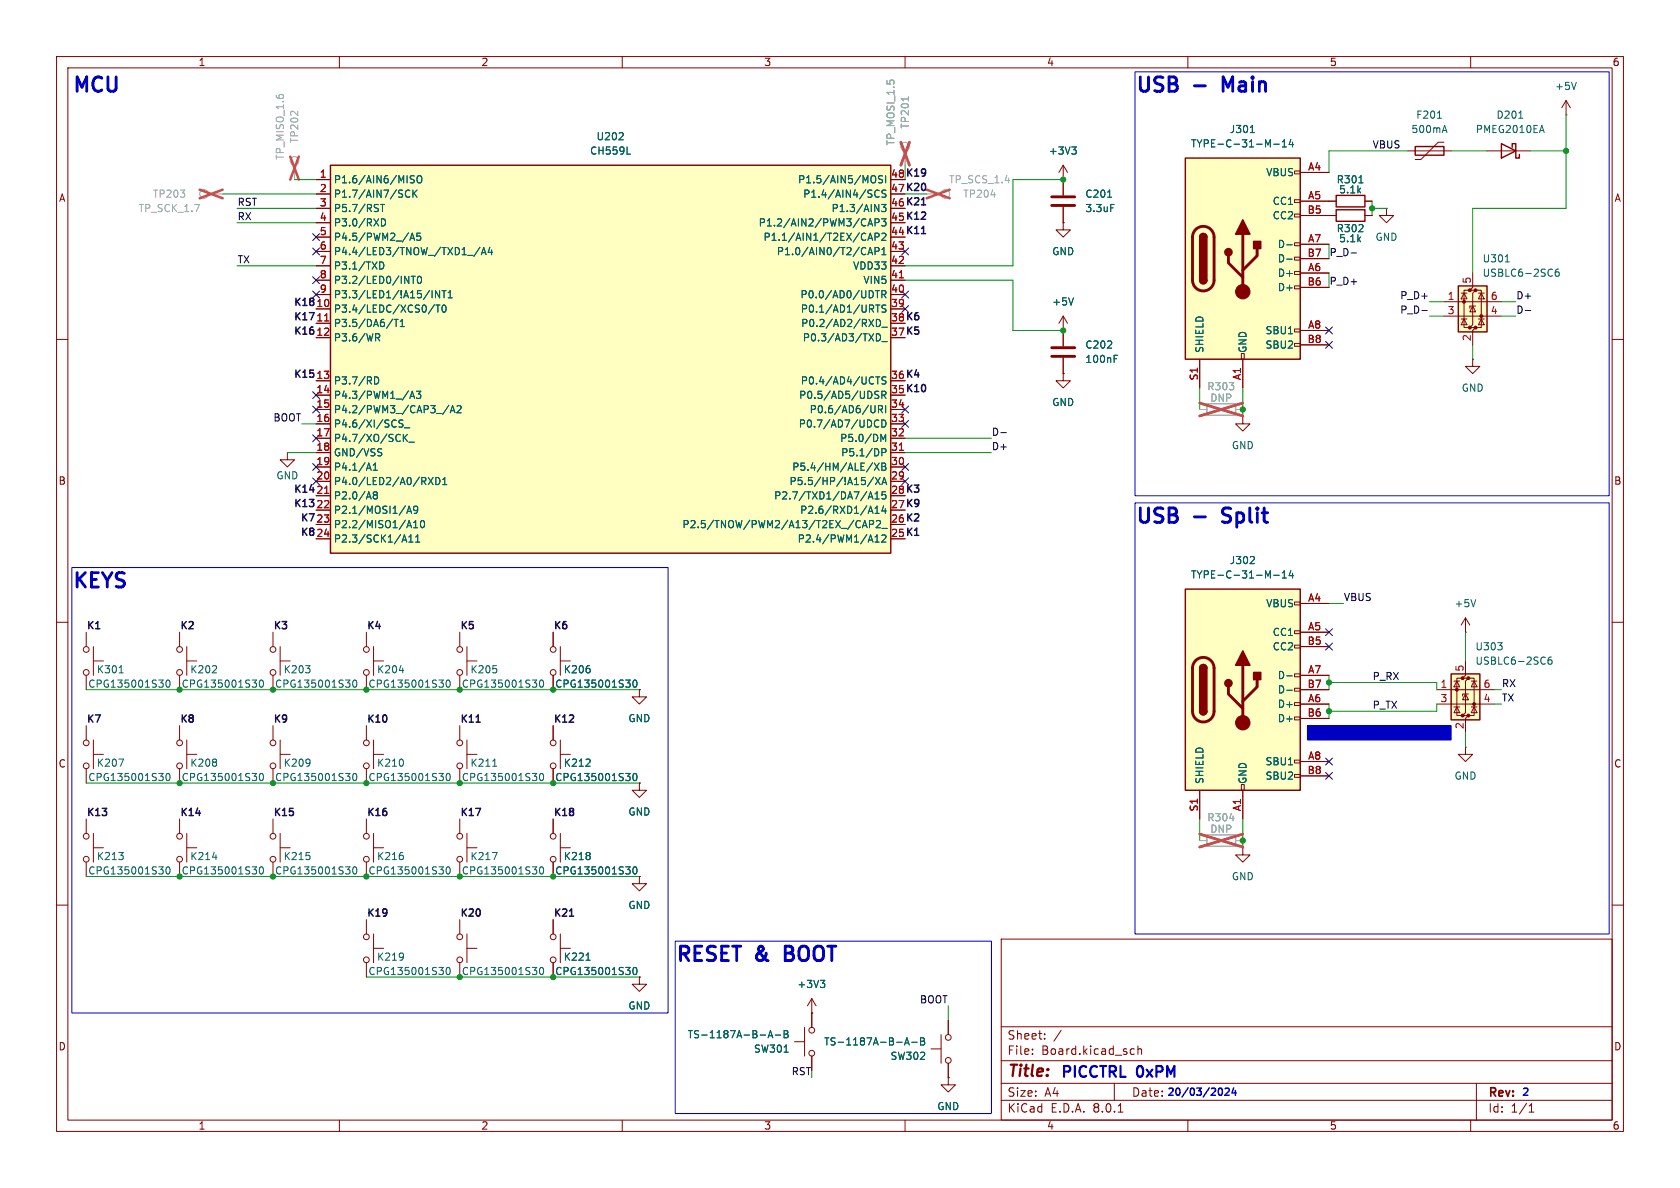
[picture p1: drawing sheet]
<svg xmlns="http://www.w3.org/2000/svg" width="297mm" height="210mm" viewBox="0 0 297 210" stroke-linecap="round" stroke-linejoin="round" font-family="sans-serif">
<defs><g id="words">
<g font-size="3.5" fill="#0000c2">
<text x="12.7" y="17">MCU</text>
<text x="200.7" y="17">USB</text>
<text x="217.3" y="17">Main</text>
<text x="200.7" y="93.2">USB</text>
<text x="217.3" y="93.2">Split</text>
<text x="12.7" y="104.7">KEYS</text>
<text x="119.4" y="170.7">RESET</text>
<text x="133.8" y="170.7">&amp;</text>
<text x="139.9" y="170.7">BOOT</text>
</g>
<text font-size="2.8" fill="#840000" x="178" y="190.9">Title:</text>
<g font-size="2.7" fill="#0000c2">
<text x="187.3" y="191">PICCTRL</text>
<text x="201" y="191">0xPM</text>
</g>
<g font-size="2.1" fill="#840000">
<text x="178" y="184">Sheet:</text>
<text x="178" y="186.7">File:</text>
<text x="184.1" y="186.7">Board.kicad_sch</text>
<text x="178" y="196.9">KiCad</text>
<text x="178" y="194.1">Size:</text>
<text x="184.7" y="194.1">A4</text>
<text x="185.7" y="196.9">E.D.A.</text>
<text x="193.3" y="196.9">8.0.1</text>
<text x="200" y="194.1">Date:</text>
<text x="263" y="194.3">Rev:</text>
<text x="263" y="196.9">Id:</text>
<text x="267.1" y="196.9">1/1</text>
</g>
<g font-size="1.8" fill="#840000">
<text x="35" y="11.9">1</text>
<text x="85" y="11.9">2</text>
<text x="135" y="11.9">3</text>
<text x="185" y="11.9">4</text>
<text x="235" y="11.9">5</text>
<text x="285" y="11.9">6</text>
<text x="10.3" y="35.9">A</text>
<text x="157.4" y="34">47 K20</text>
<text x="285.3" y="35.9">A</text>
<text x="157.4" y="41.7">44 K11</text>
<text x="157.4" y="39.1">45 K12</text>
<text x="157.4" y="36.6">46 K21</text>
<text x="157.4" y="59.4">37 K5</text>
<text x="157.4" y="56.9">38 K6</text>
<text x="157.4" y="69.6">35 K10</text>
<text x="157.4" y="67.1">36 K4</text>
<text x="10.3" y="85.9">B</text>
<text x="157.4" y="89.9">27 K9</text>
<text x="157.4" y="87.4">28 K3</text>
<text x="285.3" y="85.9">B</text>
<text x="157.4" y="95">25 K1</text>
<text x="157.4" y="92.5">26 K2</text>
<text x="10.3" y="135.9">C</text>
<text x="285.3" y="135.9">C</text>
<text x="10.3" y="185.9">D</text>
<text x="285.3" y="185.9">D</text>
<text x="35" y="199.9">1</text>
<text x="85" y="199.9">2</text>
<text x="135" y="199.9">3</text>
<text x="185" y="199.9">4</text>
<text x="235" y="199.9">5</text>
<text x="285" y="199.9">6</text>
</g>
<g font-size="1.8" fill="#006464">
<text x="274.8" y="16.1">+5V</text>
<text x="217.3" y="23.7">J301</text>
<text x="249.4" y="23.7">500mA</text>
<text x="250.3" y="21.2">F201</text>
<text x="260.8" y="23.7">PMEG2010EA</text>
<text x="264.5" y="21.2">D201</text>
<text x="104.2" y="27.5">CH559L</text>
<text x="105.4" y="25">U202</text>
<text x="185.3" y="27.5">+3V3</text>
<text x="210.4" y="26.3">TYPE-C-31-M-14</text>
<text x="58.9" y="32.6">P1.6/AIN6/MISO</text>
<text x="58.9" y="35.2">P1.7/AIN7/SCK</text>
<text x="141" y="32.6">P1.5/AIN5/MOSI</text>
<text x="141.9" y="35.2">P1.4/AIN4/SCS</text>
<text x="191.8" y="35.2">C201</text>
<text x="223.8" y="31.3">VBUS</text>
<text x="236.2" y="32.6">R301</text>
<text x="236.6" y="34.4">5.1k</text>
<text x="58.9" y="37.7">P5.7/RST</text>
<text x="58.9" y="40.2">P3.0/RXD</text>
<text x="134" y="40.2">P1.2/AIN2/PWM3/CAP3</text>
<text x="146.9" y="37.7">P1.3/AIN3</text>
<text x="191.8" y="37.7">3.3uF</text>
<text x="224.9" y="36.4">CC1</text>
<text x="224.9" y="39">CC2</text>
<text x="236.2" y="41.2">R302</text>
<text x="58.9" y="42.8">P4.5/PWM2_/A5</text>
<text x="58.9" y="45.3">P4.4/LED3/TNOW_/TXD1_/A4</text>
<text x="58.9" y="47.9">P3.1/TXD</text>
<text x="134.9" y="42.8">P1.1/AIN1/T2EX/CAP2</text>
<text x="137.2" y="45.3">P1.0/AIN0/T2/CAP1</text>
<text x="150.7" y="47.9">VDD33</text>
<text x="185.9" y="45.3">GND</text>
<text x="225.8" y="44">D-</text>
<text x="225.8" y="46.6">D-</text>
<text x="236.6" y="43">5.1k</text>
<text x="243.1" y="42.8">GND</text>
<text x="262" y="46.6">U301</text>
<text x="58.9" y="50.4">P3.2/LED0/INT0</text>
<text x="58.9" y="52.9">P3.3/LED1/!A15/INT1</text>
<text x="141.4" y="52.9">P0.0/AD0/UDTR</text>
<text x="152.5" y="50.4">VIN5</text>
<text x="225.8" y="49.1">D+</text>
<text x="225.8" y="51.7">D+</text>
<text x="262" y="49.1">USBLC6-2SC6</text>
<text x="58.9" y="55.5">P3.4/LEDC/XCS0/T0</text>
<text x="58.9" y="58">P3.5/DA6/T1</text>
<text x="141.5" y="55.5">P0.1/AD1/URTS</text>
<text x="141.5" y="58">P0.2/AD2/RXD_</text>
<text x="185.9" y="54.2">+5V</text>
<text x="223.6" y="59.3">SBU1</text>
<text x="58.9" y="60.6">P3.6/WR</text>
<text x="141.8" y="60.6">P0.3/AD3/TXD_</text>
<text x="191.8" y="61.8">C202</text>
<text x="191.8" y="64.4">100nF</text>
<text x="213" y="62.5" transform="rotate(-90 213 62.5)">SHIELD</text>
<text x="220.6" y="62.5" transform="rotate(-90 220.6 62.5)">GND</text>
<text x="223.6" y="61.8">SBU2</text>
<text x="58.9" y="68.2">P3.7/RD</text>
<text x="58.9" y="70.7">P4.3/PWM1_/A3</text>
<text x="141.2" y="70.7">P0.5/AD5/UDSR</text>
<text x="141.5" y="68.2">P0.4/AD4/UCTS</text>
<text x="185.9" y="72">GND</text>
<text x="258.3" y="69.4">GND</text>
<text x="58.9" y="73.3">P4.2/PWM3_/CAP3_/A2</text>
<text x="58.9" y="75.8">P4.6/XI/SCS_</text>
<text x="141.1" y="75.8">P0.7/AD7/UDCD</text>
<text x="143" y="73.3">P0.6/AD6/URI</text>
<text x="58.9" y="78.3">P4.7/XO/SCK_</text>
<text x="58.9" y="80.9">GND/VSS</text>
<text x="58.9" y="83.4">P4.1/A1</text>
<text x="140" y="83.4">P5.4/HM/ALE/XB</text>
<text x="148.4" y="78.3">P5.0/DM</text>
<text x="148.6" y="80.9">P5.1/DP</text>
<text x="217.7" y="79.6">GND</text>
<text x="48.8" y="84.9">GND</text>
<text x="58.9" y="86">P4.0/LED2/A0/RXD1</text>
<text x="58.9" y="88.5">P2.0/A8</text>
<text x="136.8" y="88.5">P2.7/TXD1/DA7/A15</text>
<text x="139.5" y="86">P5.5/HP/!A15/XA</text>
<text x="58.9" y="91">P2.1/MOSI1/A9</text>
<text x="58.9" y="93.6">P2.2/MISO1/A10</text>
<text x="120.5" y="93.6">P2.5/TNOW/PWM2/A13/T2EX_/CAP2_</text>
<text x="141.3" y="91">P2.6/RXD1/A14</text>
<text x="58.9" y="96.1">P2.3/SCK1/A11</text>
<text x="140.9" y="96.1">P2.4/PWM1/A12</text>
<text x="217.3" y="99.9">J302</text>
<text x="210.4" y="102.5">TYPE-C-31-M-14</text>
<text x="223.8" y="107.5">VBUS</text>
<text x="257" y="107.5">+5V</text>
<text x="224.9" y="112.6">CC1</text>
<text x="17" y="119.2">K301</text>
<text x="33.5" y="119.2">K202</text>
<text x="50" y="119.2">K203</text>
<text x="66.6" y="119.2">K204</text>
<text x="83.1" y="119.2">K205</text>
<text x="99.6" y="119.2">K206</text>
<text x="224.9" y="115.2">CC2</text>
<text x="260.7" y="115.2">U303</text>
<text x="260.7" y="117.7">USBLC6-2SC6</text>
<text x="15.5" y="121.8">CPG135001S30</text>
<text x="32" y="121.8">CPG135001S30</text>
<text x="48.5" y="121.8">CPG135001S30</text>
<text x="65" y="121.8">CPG135001S30</text>
<text x="81.5" y="121.8">CPG135001S30</text>
<text x="98.1" y="121.8">CPG135001S30</text>
<text x="225.8" y="125.3">D+</text>
<text x="225.8" y="120.2">D-</text>
<text x="225.8" y="122.8">D-</text>
<text x="111" y="127.9">GND</text>
<text x="225.8" y="127.9">D+</text>
<text x="17" y="135.7">K207</text>
<text x="33.5" y="135.7">K208</text>
<text x="50" y="135.7">K209</text>
<text x="66.6" y="135.7">K210</text>
<text x="83.1" y="135.7">K211</text>
<text x="99.6" y="135.7">K212</text>
<text x="223.6" y="135.5">SBU1</text>
<text x="15.5" y="138.3">CPG135001S30</text>
<text x="32" y="138.3">CPG135001S30</text>
<text x="48.5" y="138.3">CPG135001S30</text>
<text x="65" y="138.3">CPG135001S30</text>
<text x="81.5" y="138.3">CPG135001S30</text>
<text x="98.1" y="138.3">CPG135001S30</text>
<text x="213" y="138.7" transform="rotate(-90 213 138.7)">SHIELD</text>
<text x="220.6" y="138.7" transform="rotate(-90 220.6 138.7)">GND</text>
<text x="223.6" y="138">SBU2</text>
<text x="257" y="138">GND</text>
<text x="111" y="144.4">GND</text>
<text x="15.5" y="154.8">CPG135001S30</text>
<text x="17" y="152.2">K213</text>
<text x="32" y="154.8">CPG135001S30</text>
<text x="33.5" y="152.2">K214</text>
<text x="48.5" y="154.8">CPG135001S30</text>
<text x="50" y="152.2">K215</text>
<text x="65" y="154.8">CPG135001S30</text>
<text x="66.6" y="152.2">K216</text>
<text x="81.5" y="154.8">CPG135001S30</text>
<text x="83.1" y="152.2">K217</text>
<text x="98.1" y="154.8">CPG135001S30</text>
<text x="99.6" y="152.2">K218</text>
<text x="217.7" y="155.8">GND</text>
<text x="111" y="160.9">GND</text>
<text x="65" y="172.6">CPG135001S30</text>
<text x="66.6" y="170">K219</text>
<text x="81.5" y="172.6">CPG135001S30</text>
<text x="98.1" y="172.6">CPG135001S30</text>
<text x="99.6" y="170">K221</text>
<text x="111" y="178.7">GND</text>
<text x="140.9" y="174.9">+3V3</text>
<text x="121.5" y="183.7">TS-1187A-B-A-B</text>
<text x="145.6" y="185">TS-1187A-B-A-B</text>
<text x="133.2" y="186.3">SW301</text>
<text x="157.3" y="187.6">SW302</text>
<text x="165.6" y="196.4">GND</text>
</g>
<g font-size="1.8" fill="#989898">
<text x="160.9" y="22.8" transform="rotate(-90 160.9 22.8)">TP201</text>
<text x="50.4" y="28.3" transform="rotate(-90 50.4 28.3)">TP_MISO_1.6</text>
<text x="52.9" y="25.4" transform="rotate(-90 52.9 25.4)">TP202</text>
<text x="158.3" y="25.8" transform="rotate(-90 158.3 25.8)">TP_MOSI_1.5</text>
<text x="26.9" y="35.2">TP203</text>
<text x="167.7" y="32.6">TP_SCS_1.4</text>
<text x="170.2" y="35.2">TP204</text>
<text x="24.4" y="37.7">TP_SCK_1.7</text>
<text x="213.3" y="69.2">R303</text>
<text x="213.9" y="71.2">DNP</text>
<text x="213.3" y="145.4">R304</text>
<text x="213.9" y="147.4">DNP</text>
</g>
<g font-size="1.8" fill="#0f0f0f">
<text x="242.6" y="26.3">VBUS</text>
<text x="160" y="31.3">K19</text>
<text x="41.9" y="39">RX</text>
<text x="41.9" y="36.5">RST</text>
<text x="41.9" y="46.6">TX</text>
<text x="234.9" y="45.4">P_D-</text>
<text x="234.9" y="50.5">P_D+</text>
<text x="247.4" y="53">P_D+</text>
<text x="268" y="53">D+</text>
<text x="51.7" y="54.2">K18</text>
<text x="51.7" y="56.7">K17</text>
<text x="51.7" y="59.2">K16</text>
<text x="247.4" y="55.5">P_D-</text>
<text x="268" y="55.5">D-</text>
<text x="51.7" y="66.9">K15</text>
<text x="48.2" y="74.6">BOOT</text>
<text x="175.3" y="77.1">D-</text>
<text x="175.3" y="79.7">D+</text>
<text x="51.7" y="87.2">K14</text>
<text x="51.7" y="89.7">K13</text>
<text x="52.9" y="92.3">K7</text>
<text x="52.9" y="94.8">K8</text>
<text x="237.5" y="106.3">VBUS</text>
<text x="15.2" y="111.3">K1</text>
<text x="31.7" y="111.3">K2</text>
<text x="48.3" y="111.3">K3</text>
<text x="64.8" y="111.3">K4</text>
<text x="81.3" y="111.3">K5</text>
<text x="97.8" y="111.3">K6</text>
<text x="242.6" y="120.3">P_RX</text>
<text x="242.6" y="125.4">P_TX</text>
<text x="265.4" y="124.1">TX</text>
<text x="265.4" y="121.6">RX</text>
<text x="15.2" y="127.8">K7</text>
<text x="31.7" y="127.8">K8</text>
<text x="48.3" y="127.8">K9</text>
<text x="64.8" y="127.8">K10</text>
<text x="81.3" y="127.8">K11</text>
<text x="97.8" y="127.8">K12</text>
<text x="15.2" y="144.3">K13</text>
<text x="31.7" y="144.3">K14</text>
<text x="48.3" y="144.3">K15</text>
<text x="64.8" y="144.3">K16</text>
<text x="81.3" y="144.3">K17</text>
<text x="97.8" y="144.3">K18</text>
<text x="64.8" y="162.1">K19</text>
<text x="81.3" y="162.1">K20</text>
<text x="97.8" y="162.1">K21</text>
<text x="162.5" y="177.5">BOOT</text>
</g>
<g font-size="1.8" fill="#a90000">
<text x="56.4" y="31.5">1</text>
<text x="56.4" y="34">2</text>
<text x="157.4" y="31.5">48</text>
<text x="157.4" y="34">47</text>
<text x="231.2" y="30.2">A4</text>
<text x="231.2" y="35.3">A5</text>
<text x="56.4" y="36.6">3</text>
<text x="56.4" y="39.1">4</text>
<text x="56.4" y="41.7">5</text>
<text x="157.4" y="41.7">44</text>
<text x="157.4" y="39.1">45</text>
<text x="157.4" y="36.6">46</text>
<text x="231.1" y="37.8">B5</text>
<text x="56.4" y="44.2">6</text>
<text x="56.4" y="46.7">7</text>
<text x="157.4" y="46.7">42</text>
<text x="157.4" y="44.2">43</text>
<text x="231.1" y="45.5">B7</text>
<text x="231.2" y="42.9">A7</text>
<text x="56.4" y="49.3">8</text>
<text x="56.4" y="51.8">9</text>
<text x="157.4" y="51.8">40</text>
<text x="157.4" y="49.3">41</text>
<text x="231.1" y="50.5">B6</text>
<text x="231.2" y="48">A6</text>
<text x="255.8" y="53.1">1</text>
<text x="260.1" y="50.2" transform="rotate(-90 260.1 50.2)">5</text>
<text x="263.5" y="53.1">6</text>
<text x="55.8" y="54.4">10</text>
<text x="55.8" y="56.9">11</text>
<text x="55.8" y="59.4">12</text>
<text x="157.4" y="54.4">39</text>
<text x="157.4" y="59.4">37</text>
<text x="157.4" y="56.9">38</text>
<text x="231.2" y="58.2">A8</text>
<text x="255.8" y="55.6">3</text>
<text x="263.5" y="55.6">4</text>
<text x="231.1" y="60.7">B8</text>
<text x="260.1" y="60.4" transform="rotate(-90 260.1 60.4)">2</text>
<text x="55.8" y="67.1">13</text>
<text x="55.8" y="69.6">14</text>
<text x="157.4" y="69.6">35</text>
<text x="157.4" y="67.1">36</text>
<text x="211.8" y="67.4" transform="rotate(-90 211.8 67.4)">S1</text>
<text x="219.5" y="67.3" transform="rotate(-90 219.5 67.3)">A1</text>
<text x="55.8" y="72.1">15</text>
<text x="55.8" y="74.7">16</text>
<text x="55.8" y="77.2">17</text>
<text x="157.4" y="77.2">32</text>
<text x="157.4" y="74.7">33</text>
<text x="157.4" y="72.1">34</text>
<text x="55.8" y="79.8">18</text>
<text x="55.8" y="82.3">19</text>
<text x="157.4" y="82.3">30</text>
<text x="157.4" y="79.8">31</text>
<text x="55.8" y="84.8">20</text>
<text x="55.8" y="87.4">21</text>
<text x="55.8" y="89.9">22</text>
<text x="157.4" y="84.8">29</text>
<text x="157.4" y="89.9">27</text>
<text x="157.4" y="87.4">28</text>
<text x="55.8" y="92.5">23</text>
<text x="55.8" y="95">24</text>
<text x="157.4" y="95">25</text>
<text x="157.4" y="92.5">26</text>
<text x="231.2" y="106.4">A4</text>
<text x="231.2" y="111.5">A5</text>
<text x="231.1" y="114">B5</text>
<text x="231.2" y="119.1">A7</text>
<text x="258.8" y="118.8" transform="rotate(-90 258.8 118.8)">5</text>
<text x="231.1" y="121.7">B7</text>
<text x="231.2" y="124.2">A6</text>
<text x="254.6" y="121.7">1</text>
<text x="254.6" y="124.2">3</text>
<text x="262.2" y="124.2">4</text>
<text x="262.2" y="121.7">6</text>
<text x="231.1" y="126.7">B6</text>
<text x="258.8" y="129" transform="rotate(-90 258.8 129)">2</text>
<text x="231.1" y="136.9">B8</text>
<text x="231.2" y="134.4">A8</text>
<text x="211.8" y="143.6" transform="rotate(-90 211.8 143.6)">S1</text>
<text x="219.5" y="143.5" transform="rotate(-90 219.5 143.5)">A1</text>
</g>
<text font-size="1.8" fill="#009600" x="139.9" y="190.2">RST</text>
<g font-size="1.8" fill="#0000c2">
<text x="206.2" y="194.1">20/03/2024</text>
<text x="268.9" y="194.1">2</text>
</g>
</g></defs>
<g fill="none" stroke="#840000" stroke-width=".18">
<path d="M10 10h277v190h-277zM12 12h273v186h-273zM60 10v2M110 10v2M160 10v2M210 10v2M260 10v2M10 60h2M285 60h2M10 110h2M285 110h2M10 160h2"/>
<path d="M285 160h2M177 166h108v32h-108zM60 198v2M110 198v2M160 198v2M177 194.5h108M177 191.5h108M177 187.5h108M177 181.5h108M182.5 186.3v.1M182.5 185.5v.1M184.7 183.6v.1"/>
<path d="M184.7 182.8v.1M187.6 182.1l-1.3 2M197 191.5v3M197.7 196.6h.8M200.1 185.4l.4 .1M200.5 186.3l-.4 .1M201.2 185.5l.2-.1 .3 .1 .1 .9M201.2 184.9v1.5M210 198v2M260 198v2M261 191.5v6.5M270.3 196.6h.9"/>
<path d="M270.3 195.5l.4-.4v1.5"/>
</g>
<path d="M231.1 128.3h25.4v2.5h-25.4z" fill="#0000c2"/>
<g fill="none" stroke="#a1a1a1" stroke-width=".18">
<path d="M36.8 34.3h2.6M52.1 29.2v2.6M160 26.7v2.5M163.8 34.3h2.6"/>
<circle cx="36.1" cy="34.3" r=".76"/>
<circle cx="52.1" cy="28.4" r=".76"/>
<circle cx="160" cy="25.9" r=".76"/>
<circle cx="167.1" cy="34.3" r=".76"/>
</g>
<path d="M35.3 33.5l4.1 1.6M39.4 33.5l-4.1 1.6M51.3 27.7l1.5 4.1M52.8 27.7l-1.5 4.1M159.3 25.1l1.5 4.1M160.8 25.1l-1.5 4.1M163.8 33.5l4.1 1.6M167.9 33.5l-4.1 1.6" fill="none" stroke="#e75356" stroke-width=".46"/>
<g fill="none" stroke="#840000" stroke-width=".18">
<path d="M276.9 17.8l-.8 1.3M276.9 17.8v2.5M276.9 17.8l.7 1.3M188 39.4v1.2h1.2l-1.2 1.3-1.3-1.3h1.3M188 39.4h.1M188 31.8h.1M188 29.2l-.8 1.3M188 29.2v5.3M188 36.6v2.8M188 29.2l.7 1.3M234.9 35.6h1.3M241.3 35.6h1.3"/>
<path d="M245.1 36.8v1.3h1.3l-1.3 1.3-1.3-1.3h1.3M245.1 36.8h.1M248.9 26.7h7.6M255.3 25.1h-1l-3.1 3.1h-1M262.9 26.7h7.6M276.9 20.3h.1M188 58.4h.1M188 55.9v5.3M188 55.9l-.8 1.3M188 55.9l.7 1.3M188 66v1.3h1.2l-1.2 1.3-1.3-1.3h1.3M188 66h.1"/>
<path d="M188 63.2v2.8M260.3 63.5v1.3h1.3l-1.3 1.2-1.2-1.2h1.2M260.3 63.5h.1M50.8 80v1.3h1.3l-1.3 1.3-1.3-1.3h1.3M50.8 80h.1M15.2 111.8v2.5M15.2 119.4v2.5M16.5 116.8h1.8M16.5 114.3v5.1M31.7 111.8v2.5M31.7 119.4v2.5M33 116.8h1.8"/>
<path d="M33 114.3v5.1M48.3 111.8v2.5M48.3 119.4v2.5M49.5 116.8h1.8M49.5 114.3v5.1M81.3 111.8v2.5M81.3 119.4v2.5M82.5 116.8h1.8M82.5 114.3v5.1M97.8 111.8v2.5M97.8 119.4v2.5M99.1 116.8h1.7"/>
<path d="M99.1 114.3v5.1M15.2 128.3v2.5M15.2 135.9v2.5M16.5 133.4h1.8M16.5 130.8v5.1M31.7 128.3v2.5M31.7 135.9v2.5M33 133.4h1.8M33 130.8v5.1M48.3 128.3v2.5M48.3 135.9v2.5M49.5 130.8v5.1"/>
<path d="M49.5 133.4h1.8M97.8 128.3v2.5M97.8 135.9v2.5M99.1 133.4h1.7M99.1 130.8v5.1M113 121.9v1.3h1.3l-1.3 1.3-1.2-1.3h1.2M113 121.9h.1M15.2 144.8v2.5M15.2 152.4v2.5M16.5 147.3v5.1M16.5 149.9h1.8M31.7 144.8v2.5"/>
<path d="M31.7 152.4v2.5M33 147.3v5.1M33 149.9h1.8M143.5 179.1v2.5M140.5 184.2h1.7M142.2 181.6v5.1M143.5 186.7v2.5M167.6 190.5v1.3h1.3l-1.3 1.2-1.2-1.2h1.2M167.6 190.5h.1"/>
<circle cx="15.2" cy="114.8" r=".51"/>
<circle cx="15.2" cy="118.9" r=".51"/>
<circle cx="31.8" cy="114.8" r=".51"/>
<circle cx="31.8" cy="118.9" r=".51"/>
<circle cx="48.3" cy="114.8" r=".51"/>
<circle cx="48.3" cy="118.9" r=".51"/>
<circle cx="81.3" cy="118.9" r=".51"/>
<circle cx="81.3" cy="114.8" r=".51"/>
<circle cx="97.8" cy="114.8" r=".51"/>
<circle cx="97.8" cy="118.9" r=".51"/>
<circle cx="15.2" cy="131.3" r=".51"/>
<circle cx="15.2" cy="135.4" r=".51"/>
<circle cx="31.8" cy="131.3" r=".51"/>
<circle cx="31.8" cy="135.4" r=".51"/>
<circle cx="48.3" cy="131.3" r=".51"/>
<circle cx="48.3" cy="135.4" r=".51"/>
<circle cx="97.8" cy="131.3" r=".51"/>
<circle cx="97.8" cy="135.4" r=".51"/>
<circle cx="15.2" cy="147.8" r=".51"/>
<circle cx="15.2" cy="151.9" r=".51"/>
<circle cx="31.8" cy="151.9" r=".51"/>
<circle cx="31.8" cy="147.8" r=".51"/>
<circle cx="143.5" cy="186.2" r=".51"/>
<circle cx="143.5" cy="182.1" r=".51"/>
</g>
<g fill="none" stroke="#006464" stroke-width=".18">
<path d="M278.7 14.5l-.4 1.3M189.5 26h.8l-.5 .5M190 26.5l.3 .2v.3l-.3 .2M195.8 34.9h.7M196.4 36.1h.6M240.2 32.3h.8M254.1 20.9h.7M255.1 23.1h.6M255.4 22.2l.4 1.2M268.5 20.9h.7M272.6 22.2l.4 1.2M189.8 52.6l-.4 1.3"/>
<path d="M197 63.4h.4M197 62.8h.6M21.1 118.9h.7M38.2 117.7l.1 .2-.1 .3-.7 .7h.8M54 117.7h.8l-.4 .5M54.7 118.2l.1 .2-.1 .5M87.2 117.7h.6M87.7 118.2l.1 .2-.1 .5M104.2 118.2l.1 .2-.1 .5M21 134.2h.8l-.5 1.3M29.5 120.3l.1-.1a.68 .68 0 0 1 .5 .6 .68 .68 0 0 1-.5 .7l-.1-.1-.2-.4zM29.5 136.8l.1-.1a.68 .68 0 0 1 .5 .7 .68 .68 0 0 1-.5 .6 .84 .84 0 0 1-.1-1.2z"/>
<path d="M38.2 134.2l.1 .2-.1 .3M38.2 134.8l.1 .2-.1 .4M46 120.3l.1-.1a.68 .68 0 0 1 .5 .6 .68 .68 0 0 1-.5 .7l-.1-.1-.2-.4zM46 136.8l.1-.1a.68 .68 0 0 1 .5 .7 .68 .68 0 0 1-.5 .6 .84 .84 0 0 1-.1-1.2zM54.7 134.2v.1a1.07 1.07 0 0 1-.1 1M54.8 134.7l-.1 .2M62.5 120.3l.2-.1a.68 .68 0 0 1 .4 .6 .68 .68 0 0 1-.4 .7l-.2-.1-.1-.4zM62.5 136.8l.2-.1a.68 .68 0 0 1 .4 .7 .68 .68 0 0 1-.4 .6 .84 .84 0 0 1-.2-1.2zM95.6 120.3l.1-.1a.68 .68 0 0 1 .4 .6 .68 .68 0 0 1-.4 .7 .84 .84 0 0 1-.1-1.2zM104.2 134.2l.1 .2v.3l-.8 .8h.8M112.1 120.3l.1-.1a.68 .68 0 0 1 .4 .6 .68 .68 0 0 1-.4 .7 .84 .84 0 0 1-.1-1.2zM112.1 136.8l.1-.1a.68 .68 0 0 1 .4 .7 .68 .68 0 0 1-.4 .6 .84 .84 0 0 1-.1-1.2z"/>
<path d="M21 150.7h.8l-.4 .5M21.7 151.2l.1 .2-.1 .5M29.5 153.3l.1-.1a.68 .68 0 0 1 .5 .7 .68 .68 0 0 1-.5 .6 .84 .84 0 0 1-.1-1.2zM37.6 151.5h.8M46 153.4l.1-.2a.68 .68 0 0 1 .5 .7 .68 .68 0 0 1-.5 .6l-.1-.1-.2-.4zM134.4 183h1M135.8 183.5l.4-1.3 .4 1.3M135.9 183.1h.6M137 183h1M138.6 182.2h.4l.3 .2-.3 .4 .3 .1v.3l-.2 .3h-.5zM138.6 182.8h.4M138.6 186h.7"/>
</g>
<path d="M236.2 34.5h5.1v2.1h-5.1zM250.2 25.9h5.1v1.5h-5.1zM265.4 25.4l2.6 1.3-2.6 1.2zM267.3 26v-.6h.7v2.5h.6v-.6" fill="none" stroke="#840000" stroke-width=".25"/>
<path d="M185.9 36.3h4.1M185.9 34.8h4.1M185.9 63h4.1M185.9 61.5h4.1" fill="none" stroke="#840000" stroke-width=".51"/>
<path d="M160.6 17.1v.7M175.2 34.4h.8" fill="none" stroke="#989898" stroke-width=".18"/>
<path d="M58.4 29.2h99.1v68.6h-99.1z" fill="#ffffc2"/>
<path d="M58.4 29.2h99.1v68.6h-99.1z" fill="none" stroke="#840000" stroke-width=".25"/>
<g fill="none" stroke="#840000" stroke-width=".18">
<path d="M55.9 31.8h2.5M55.9 34.3h2.5M55.9 36.8h2.5M55.9 39.4h2.5M157.5 31.8h2.5M55.9 54.6h2.5M55.9 57.2h2.5M55.9 59.7h2.5M55.9 52.1h2.5M55.9 49.5h2.5M55.9 47h2.5M55.9 44.5h2.5"/>
<path d="M55.9 41.9h2.5M157.5 54.6h2.5M157.5 52.1h2.5M157.5 49.5h2.5M157.5 47h2.5M157.5 44.5h2.5M55.9 67.3h2.5M55.9 69.9h2.5M55.9 72.4h2.5M55.9 74.9h2.5M55.9 77.5h2.5M157.5 72.4h2.5"/>
<path d="M157.5 74.9h2.5M157.5 77.5h2.5M55.9 80h2.5M55.9 82.6h2.5M55.9 85.1h2.5M55.9 87.6h2.5M55.9 90.2h2.5M55.9 92.7h2.5M55.9 95.3h2.5M157.5 80h2.5M157.5 82.6h2.5M157.5 85.1h2.5"/>
<path d="M259.1 132.1v1.3h1.2l-1.2 1.2-1.3-1.2h1.3M259.1 132.1h.1M97.8 144.8v2.5M97.8 152.4v2.5M99.1 149.9h1.7M99.1 147.3v5.1M113 154.9v1.3h1.3l-1.3 1.3-1.2-1.3h1.2M113 154.9h.1M97.8 162.6v2.5M97.8 170.2v2.5M99.1 165.1v5.1M99.1 167.6h1.7"/>
<circle cx="97.8" cy="151.9" r=".51"/>
<circle cx="97.8" cy="147.8" r=".51"/>
<circle cx="97.8" cy="165.6" r=".51"/>
<circle cx="97.8" cy="169.7" r=".51"/>
</g>
<g fill="none" stroke="#006464" stroke-width=".18">
<path d="M67.3 36.1h.7M67.4 38.7a.64 .64 0 0 1 .8 .6 .64 .64 0 0 1-.8 .6zM67.6 36.1v1.3M71.7 34.6l.4 .3 .4-.2M72.5 33.7l-.4-.1-.4 .3M72.5 31.4l.7 .6-.2 .3h-.5M73 33.6v1.3M73.2 34.1l.5 .8M73.2 31.1h-.4l-.3 .2M73.7 33.6l-.7 .7M73.9 31.1h.1a.43 .43 0 0 1 .6 .4v.4a.42 .42 0 0 1-.5 .4 .42 .42 0 0 1-.4-.4v-.4zM109.4 24.7h.8"/>
<path d="M110.1 23.6v.4M110.9 27.2h.6M153.4 39.9l.4-1.2 .5 1.2M153.5 39.6h.7M154.5 31.1h.1a.81 .81 0 0 1-.1 1.2M154.7 39.3h.6l.1-.2v-.3l-.7-.1v1.2M155.4 33.7a.6 .6 0 0 0-.8 .4 .6 .6 0 0 0 .6 .8l.2-.2M155.8 36.1h.8l-.4 .5 .4 .1v.6l-.2 .1-.6-.1M155.8 38.7h.8l-.4 .5 .4 .1v.5l-.2 .1-.6-.1M156 31.1h-.5l-.1 .1v.3l.5 .3 .1 .3-.2 .2h-.5M156.6 31.1v1.2M156.6 33.7l-.5-.1-.1 .1v.4l.5 .2 .1 .3-.2 .3-.5-.1"/>
<path d="M66.4 59h.5l.2 .2-.1 .4-.6 .1M66.7 59.7l.4 .6M67.1 46.3a.64 .64 0 0 1 .8 .6 .64 .64 0 0 1-.8 .7zM69.4 56.4l-1.1 1.6M69.7 56.5h.7M70 56.5v1.2M70.8 57.7h.7M70.8 56.8l.3-.3v1.2M72.5 42.5l.4-1.3 .4 1.3M72.6 42.1h.6M72.7 48.8h.7M73.1 48.8v1.3"/>
<path d="M73.9 49l.2-.2a.68 .68 0 0 1 .4 .7 .68 .68 0 0 1-.4 .6l-.2-.1-.1-.4zM74.3 41.2h-.6v.6l.1-.1 .5 .1 .1 .1-.1 .5-.2 .1-.4-.1M76.4 51.4v1.2M76.8 53.9l-1.1 1.6M77 53.9h.8M77.4 53.9v1.3M77.7 51.4v1.2l-.7-1.2v1.2M78.1 51.4h.8M78.3 54l.1-.1a.68 .68 0 0 1 .5 .7 .68 .68 0 0 1-.5 .6 .84 .84 0 0 1-.1-1.2zM78.5 51.4v1.2M79.2 52.6h.8M79.2 51.7l.4-.3v1.2"/>
<path d="M82.7 45.2h.9M84.9 43.7l-1.1 1.6M85.1 45l.4-1.2 .4 1.2M85.2 44.7h.6M86.6 43.7l-.3 .9h.8M86.9 44.2v.8M153.4 45l.4-1.2 .5 1.2M153.4 42.5l.4-1.3 .5 1.3M153.5 44.7h.7M153.5 42.1h.7M154.7 41.9l.6-.1 .1-.2v-.3l-.7-.1v1.3M154.7 44.4h.6l.1-.2v-.3l-.7-.1v1.2"/>
<path d="M154.8 51.4h.7M154.8 53.9h.7M154.9 56.5a.64 .64 0 0 1 .8 .6 .64 .64 0 0 1-.8 .6zM154.9 59a.64 .64 0 0 1 .8 .6 .64 .64 0 0 1-.8 .7M155.1 51.4v1.2M155.2 53.9v1.3M155.9 41.3l.5-.1 .2 .4-.8 .9h.8M155.9 52h.6l.1-.2v-.3l-.7-.1v1.2M155.9 57.9h1M155.9 45h.7M155.9 44.1l.4-.3v1.2M156.2 52l.4 .6"/>
<path d="M156.6 54l-.5-.1-.1 .1v.4l.5 .2 .1 .3-.2 .3-.5-.1M66.2 66.6a.64 .64 0 0 1 .8 .7 .64 .64 0 0 1-.8 .6zM67.3 79.3l.2 .1M71.2 74.3l-.4-.1-.2 .2v.3l.5 .3 .1 .3-.2 .2-.5-.1M71.5 75.6h1M71.5 77.3l.5 .7M72 76.8l-.7 .7M72.3 78.2h.9M72.5 70.4l.4-1.2 .4 1.2M72.6 70.1h.6M73.6 69.2h.8l-.4 .4 .3 .2v.5l-.2 .1-.5-.1M79.3 71.6l-1 1.7"/>
<path d="M79.6 73l.4-1.3 .4 1.3M79.7 72.6h.6M80.8 71.8l.5-.1 .2 .4-.8 .9h.8M154.7 71.7v1l-.1 .2M154.7 75.3l.3 .2 .4-.1M154.8 69.2h.6M154.8 69.7l.4 .2 .2 .3-.3 .2h-.5M154.8 66.6h.7M155.2 66.6v1.3M155.3 72.4l.6-.1 .1-.2v-.3l-.7-.1v1.3M155.4 74.4l-.4-.2-.3 .2M155.6 72.4l.4 .6"/>
<path d="M155.7 76.8l.4 .9 .5-.9v1.2M155.9 69.8h.6l.1-.2v-.3l-.7-.1v1.2M155.9 74.2a.64 .64 0 0 1 .7 .7 .64 .64 0 0 1-.7 .6zM155.9 80l.6-.1 .1-.2v-.3l-.7-.1v1.3M155.9 60.4h1M156.2 69.8l.4 .6M156.6 71.7v1.3M156.6 66.7l-.5-.1-.1 .1v.4l.5 .2 .1 .3-.2 .3-.5-.1M64.9 82.8h.6M65.2 81.9l.4 1.2M66 83.1h.7M66 82.2l.3-.3v1.2"/>
<path d="M66.2 87.5l-.2-.3 .2-.3h.3l.2 .3-.2 .3M66.2 87.5l-.2 .2v.4l.2 .1 .4-.1 .1-.1v-.3l-.2-.2M66.2 87.5h.3M67.4 80l.1 .2-.1 .3M71.2 95.5h.6M71.5 94.6l.4 1.2M71.9 90.7l.4-1.2 .5 1.2M72 90.4h.6M72.3 95.8h.7M72.3 94.9l.3-.3v1.2M72.3 92l.5 1.3M73.1 93.3h.7"/>
<path d="M73.1 92.4l.4-.4v1.3M73.5 94.9l.3-.3v1.2M73.5 95.8h.7M73.8 90l-.2 .3-.4-.1-.1-.2 .1-.5h.4l.2 .1a.84 .84 0 0 1-.3 1.1h-.3M74.5 92.1l.1-.1a.68 .68 0 0 1 .5 .7 .68 .68 0 0 1-.5 .6 .84 .84 0 0 1-.1-1.2zM75.7 84.4l.9 1.3M76.6 84.4l-.9 1.3M77 84.4a.64 .64 0 0 1 .8 .6 .64 .64 0 0 1-.8 .7zM78.3 85.7h.7M78.3 84.8l.3-.4v1.3M152.5 93.3l.4-1.3 .4 1.3M152.6 92.9h.6"/>
<path d="M153.5 88.2l.4-1.3 .4 1.3M153.6 87.8h.6M153.7 92.7l.6-.1 .2-.2-.1-.3-.7-.1v1.3M154.3 81.8l-1.1 1.6M154.5 84.3l-1.1 1.7M154.6 81.9l.8 1.2M154.7 88.2h.7M154.7 90.7h.7M154.7 95.8h.7M154.7 87.3l.4-.4v1.3M154.7 89.8l.4-.3v1.2M154.7 94.9l.4-.3v1.2"/>
<path d="M154.8 84.4l.8 1.3M154.9 92.1l.5-.1 .3 .4-.8 .9h.8M155.4 81.9l-.8 1.2M155.6 84.4l-.8 1.3M155.9 81.9h.4l.3 .2-.3 .4 .3 .1v.3l-.2 .2h-.5zM155.9 94.7l.5-.1 .2 .3-.8 .9h.8M155.9 93.4h1M155.9 85.7l.4-1.3 .5 1.3M155.9 82.5h.4M156 85.3h.6M156.2 89.4l-.3 .9h.8M156.5 89.9v.8"/>
<path d="M156.6 86.9h-.6l-.1 .6 .2-.1 .4 .1 .1 .2v.4l-.2 .1-.5-.1M104.2 150.8l.1 .1-.1 .3M104.2 151.3l.1 .2-.1 .4M112.1 153.3l.1-.1a.68 .68 0 0 1 .4 .7 .68 .68 0 0 1-.4 .6 .84 .84 0 0 1-.1-1.2zM103.6 169.7h.7M112.1 171.1l.1-.1a.68 .68 0 0 1 .4 .6 .68 .68 0 0 1-.4 .7 .84 .84 0 0 1-.1-1.2z"/>
</g>
<path d="M57.4 56.7h.7M159 49.1h.7M159 79.6h.7M57.4 87.2h.7" fill="none" stroke="#a90000" stroke-width=".18"/>
<path d="M256.5 119.1h5.1v8.2h-5.1z" fill="#ffffc2"/>
<g fill="#840000" stroke="#840000" stroke-width=".18">
<circle cx="257.6" cy="121.9" r=".25"/>
<circle cx="258.6" cy="126.5" r=".25"/>
<circle cx="258.6" cy="119.9" r=".25"/>
<circle cx="259.6" cy="126.5" r=".25"/>
<circle cx="259.6" cy="119.9" r=".25"/>
<circle cx="260.6" cy="124.5" r=".25"/>
</g>
<g fill="none" stroke="#840000" stroke-width=".18">
<path d="M258.6 119.9h-1v6.6h1M259.1 116.8v2.6l-.5 .5h1l-.5 .5v5.6l-.5 .5h1l-.5 .5v2.5M259.6 119.9h1v6.6h-1M254 124.5h10.2M254 121.9h10.2M257 125h1.1M257 120.4h1.1M257.6 120.4l.5 1h-1.1zM257.6 125l.5 1h-1.1zM259.1 122.7l.5 1h-1zM259.6 122.7h-1v.4M260.1 125h1"/>
<path d="M260.1 120.4h1M260.6 125l.5 1h-1zM260.6 120.4l.5 1h-1zM219.7 149.9v1.2h1.3l-1.3 1.3-1.3-1.3h1.3M219.7 149.9h.1"/>
</g>
<path d="M256.5 119.1h5.1v8.2h-5.1z" fill="none" stroke="#840000" stroke-width=".25"/>
<path d="M264.8 113.6h.8l-.5 .5M265.5 114.2v.6M274.3 116.1l-.4 .1a.85 .85 0 0 0 0 1.2l.4-.1 .1-.4-.3-.3-.3 .1-.1 .2" fill="none" stroke="#006464" stroke-width=".18"/>
<path d="M213.4 147.6h5v2h-5z" fill="none" stroke="#a1a1a1" stroke-width=".25"/>
<path d="M212.1 148.6h1.3M218.4 148.6h1.3" fill="none" stroke="#a1a1a1" stroke-width=".18"/>
<path d="M217.4 144.7h.8" fill="none" stroke="#989898" stroke-width=".18"/>
<path d="M212.1 147.4l7.6 2.3M219.7 147.4l-7.6 2.3" fill="none" stroke="#e75356" stroke-width=".46"/>
<path d="M209.5 104.1h20.4v35.6h-20.4z" fill="#ffffc2"/>
<g fill="none" stroke="#840000" stroke-width=".18">
<path d="M228.9 119.1h1v.5h-1zM228.9 114h1v.6h-1zM228.9 111.5h1v.5h-1zM228.9 106.4h1v.5h-1zM229.9 106.7h5M229.9 111.8h5M229.9 119.4h5M229.9 114.3h5M113 138.4v1.3h1.3l-1.3 1.3-1.2-1.3h1.2M113 138.4h.1M212.1 139.7v5.1M219.5 138.7h.5v1h-.5z"/>
<path d="M219.7 139.7v5.1M228.9 136.9h1v.5h-1zM228.9 134.4h1v.5h-1zM228.9 126.7h1v.6h-1zM228.9 124.2h1v.5h-1zM228.9 121.7h1v.5h-1zM229.9 124.5h5M229.9 134.6h5M229.9 127h5M229.9 121.9h5M229.9 137.2h5"/>
</g>
<path d="M209.5 104.1h20.4v35.6h-20.4zM212.1 118.1a.64 .64 0 0 1 .6-.6 .64 .64 0 0 1 .7 .6M212.1 125.7a.64 .64 0 0 0 .6 .7 .64 .64 0 0 0 .7-.7" fill="none" stroke="#840000" stroke-width=".25"/>
<path d="M211.4 116.8a1.91 1.91 0 0 1 2-.4 1.91 1.91 0 0 1 1.2 1.7v7.6a1.91 1.91 0 0 1-1.9 1.9 1.91 1.91 0 0 1-1.9-1.9v-7.7l.2-.7zM219.7 117.6v10.2M217.2 121.4v1.3l2.5 2.5M222.2 120.1v1.3l-2.5 2.6" fill="none" stroke="#840000" stroke-width=".51"/>
<g fill="#840000" stroke="#840000" stroke-width=".25">
<path d="M212.1 125.7h1.3a.64 .64 0 0 1-.7 .7 .64 .64 0 0 1-.6-.7z"/>
<path d="M212.1 118.1h1.3v7.6h-1.3z"/>
<path d="M212.3 117.7a.64 .64 0 0 1 .7-.2 .64 .64 0 0 1 .4 .6h-1.3z"/>
<path d="M219.7 115.1l1.3 2.5h-2.6z"/>
<path d="M221.6 118.9h1.3v1.2h-1.3z"/>
<circle cx="217.2" cy="120.8" r=".63"/>
</g>
<circle cx="219.7" cy="127.8" r="1.27" fill="#840000" stroke="#840000" stroke-width=".18"/>
<path d="M221.6 98.4l.2 .2-.1 .3-.7 .7h.8M225.2 101.7h1M226.7 102.2h.7M226.7 101.3l.4-.4v1.3M227.5 119.5h1M228.2 100.8l-.3 1h.8M228.5 101.3v.9M227.5 122h1" fill="none" stroke="#006464" stroke-width=".18"/>
<path d="M213.4 71.4h5v2h-5z" fill="none" stroke="#a1a1a1" stroke-width=".25"/>
<path d="M212.1 72.4h1.3M218.4 72.4h1.3" fill="none" stroke="#a1a1a1" stroke-width=".18"/>
<path d="M212.1 71.2l7.6 2.3M219.7 71.2l-7.6 2.3" fill="none" stroke="#e75356" stroke-width=".46"/>
<path d="M209.5 27.9h20.4v35.6h-20.4z" fill="#ffffc2"/>
<g fill="none" stroke="#840000" stroke-width=".18">
<path d="M228.9 37.8h1v.6h-1zM228.9 35.3h1v.5h-1zM228.9 30.2h1v.5h-1zM229.9 30.5h5M229.9 35.6h5M229.9 38.1h6.3M241.3 38.1h1.3M228.9 58.2h1v.5h-1zM228.9 50.5h1v.6h-1zM228.9 48h1v.5h-1zM228.9 45.5h1v.5h-1zM228.9 42.9h1v.5h-1z"/>
<path d="M229.9 48.3h5M229.9 43.2h5M229.9 58.4h5M229.9 50.8h5M229.9 45.7h5M212.1 63.5v5.1M219.5 62.5h.5v1h-.5zM219.7 73.7v1.2h1.3l-1.3 1.3-1.3-1.3h1.3M219.7 73.7h.1M219.7 63.5v5.1M228.9 60.7h1v.5h-1zM229.9 61h5"/>
<path d="M259.1 111.8h.1M259.1 109.2l-.8 1.3M259.1 109.2v2.6M259.1 109.2l.7 1.3M48.3 144.8v2.5M48.3 152.4v2.5M49.5 149.9h1.8M49.5 147.3v5.1M64.8 144.8v2.5M64.8 152.4v2.5M66 149.9h1.8M66 147.3v5.1"/>
<path d="M64.8 162.6v2.5M64.8 170.2v2.5M66 165.1v5.1M66 167.6h1.8M113 172.7v1.3h1.3l-1.3 1.3-1.2-1.3h1.2M113 172.7h.1"/>
<circle cx="48.3" cy="151.9" r=".51"/>
<circle cx="48.3" cy="147.8" r=".51"/>
<circle cx="64.8" cy="151.9" r=".51"/>
<circle cx="64.8" cy="147.8" r=".51"/>
<circle cx="64.8" cy="169.7" r=".51"/>
<circle cx="64.8" cy="165.6" r=".51"/>
</g>
<path d="M209.5 27.9h20.4v35.6h-20.4zM236.2 37.1h5.1v2h-5.1zM212.1 49.5a.64 .64 0 0 0 .6 .7 .64 .64 0 0 0 .7-.7M212.1 41.9a.64 .64 0 0 1 .6-.6 .64 .64 0 0 1 .7 .6" fill="none" stroke="#840000" stroke-width=".25"/>
<path d="M211.4 40.6a1.91 1.91 0 0 1 2-.4 1.91 1.91 0 0 1 1.2 1.7v7.6a1.91 1.91 0 0 1-1.9 1.9 1.91 1.91 0 0 1-1.9-1.9v-7.7l.2-.7zM217.2 45.2v1.3l2.5 2.5M219.7 41.4v10.2M222.2 43.9v1.3l-2.5 2.6" fill="none" stroke="#840000" stroke-width=".51"/>
<g fill="#840000" stroke="#840000" stroke-width=".25">
<path d="M212.1 49.5h1.3a.64 .64 0 0 1-.7 .7 .64 .64 0 0 1-.6-.7z"/>
<path d="M212.1 41.9h1.3v7.6h-1.3z"/>
<path d="M212.3 41.5a.64 .64 0 0 1 .7-.2 .64 .64 0 0 1 .4 .6h-1.3z"/>
<path d="M219.7 38.9l1.3 2.5h-2.6z"/>
<path d="M221.6 42.7h1.3v1.2h-1.3z"/>
<circle cx="217.2" cy="44.6" r=".63"/>
</g>
<circle cx="219.7" cy="51.6" r="1.27" fill="#840000" stroke="#840000" stroke-width=".18"/>
<g fill="none" stroke="#006464" stroke-width=".18">
<path d="M221 23.4h.8M225.2 25.5h1M226.7 26h.7M226.7 25.1l.4-.4v1.3M228.2 24.6l-.3 1h.8M228.5 25.1v.9M227.5 43.3h1M227.5 45.8h1M260.9 106l-.4 1.3M54.1 150.7h.6M54.7 151.2l.1 .2-.1 .5M62.5 153.4l.2-.2a.68 .68 0 0 1 .4 .7 .68 .68 0 0 1-.4 .6l-.2-.1-.1-.4z"/>
<path d="M71.2 151.2l.1 .2-.1 .5M79 153.4l.2-.2a.68 .68 0 0 1 .4 .7 .68 .68 0 0 1-.4 .6l-.2-.1-.1-.4zM71.2 168.5l.1 .1a1.07 1.07 0 0 1-.2 1M71.3 169l-.1 .2M79 171.1l.2-.1a.68 .68 0 0 1 .4 .6 .68 .68 0 0 1-.4 .7l-.2-.1-.1-.4z"/>
</g>
<path d="M257.8 50.5h5.1v8.2h-5.1z" fill="#ffffc2"/>
<g fill="#840000" stroke="#840000" stroke-width=".18">
<circle cx="258.8" cy="53.3" r=".25"/>
<circle cx="259.8" cy="57.9" r=".25"/>
<circle cx="259.8" cy="51.3" r=".25"/>
<circle cx="260.9" cy="57.9" r=".25"/>
<circle cx="260.9" cy="51.3" r=".25"/>
<circle cx="261.9" cy="55.9" r=".25"/>
</g>
<g fill="none" stroke="#840000" stroke-width=".18">
<path d="M55.9 31.8h2.5M55.9 34.3h2.5M55.9 36.8h2.5M55.9 39.4h2.5M157.5 31.8h2.5M188 39.4h.1M188 31.8h.1M188 31.8v2.7M188 36.6v2.8M229.9 30.5h5M229.9 35.6h6.3M229.9 38.1h6.3"/>
<path d="M241.3 35.6h1.3M241.3 38.1h1.3M55.9 54.6h2.5M55.9 57.2h2.5M55.9 59.7h2.5M55.9 52.1h2.5M55.9 49.5h2.5M55.9 47h2.5M55.9 44.5h2.5M55.9 41.9h2.5M157.5 54.6h2.5M157.5 52.1h2.5"/>
<path d="M157.5 49.5h2.5M157.5 47h2.5M157.5 44.5h2.5M188 58.4h.1M188 58.4v2.8M229.9 48.3h5M229.9 43.2h5M229.9 58.4h5M229.9 50.8h5M229.9 45.7h5M255.3 55.9h10.1M255.3 53.3h10.1"/>
<path d="M258.3 56.4h1M258.3 51.8h1M258.8 51.8l.5 1h-1zM258.8 56.4l.5 1h-1zM259.8 51.3h-1v6.6h1M260.3 54.1l.6 1h-1.1zM260.3 48.3v2.5l-.5 .5h1.1l-.6 .5v5.6l-.5 .5h1.1l-.6 .5v2.6M260.9 54.1h-1.1v.4M260.9 51.3h1v6.6h-1M261.4 56.4h1M261.4 51.8h1M261.9 56.4l.5 1h-1z"/>
<path d="M261.9 51.8l.5 1h-1zM55.9 67.3h2.5M55.9 69.9h2.5M55.9 72.4h2.5M55.9 74.9h2.5M55.9 77.5h2.5M157.5 72.4h2.5M157.5 74.9h2.5M157.5 77.5h2.5M188 66h.1M188 63.2v2.8M212.1 63.5v5.1"/>
<path d="M219.7 63.5v5.1M229.9 61h5M55.9 80h2.5M55.9 82.6h2.5M55.9 85.1h2.5M55.9 87.6h2.5M55.9 90.2h2.5M55.9 92.7h2.5M55.9 95.3h2.5M157.5 80h2.5M157.5 82.6h2.5M157.5 85.1h2.5"/>
<path d="M64.8 111.8v2.5M64.8 119.4v2.5M66 116.8h1.8M66 114.3v5.1M97.8 111.8v2.5M97.8 119.4v2.5M229.9 106.7h5M229.9 111.8h5M229.9 119.4h5M229.9 114.3h5M64.8 128.3v2.5M64.8 135.9v2.5"/>
<path d="M66 133.4h1.8M66 130.8v5.1M81.3 128.3v2.5M81.3 135.9v2.5M82.5 130.8v5.1M82.5 133.4h1.8M97.8 128.3v2.5M97.8 135.9v2.5M113 138.4h.1M113 121.9h.1M212.1 139.7v5.1M219.7 139.7v5.1"/>
<path d="M229.9 124.5h5M229.9 134.6h5M229.9 127h5M229.9 121.9h5M229.9 137.2h5M81.3 144.8v2.5M81.3 152.4v2.5M82.5 149.9h1.8M82.5 147.3v5.1M97.8 144.8v2.5M97.8 152.4v2.5M113 154.9h.1"/>
<path d="M81.3 162.6v2.5M81.3 170.2v2.5M82.5 165.1v5.1M82.5 167.6h1.8M97.8 162.6v2.5M97.8 170.2v2.5M113 172.7h.1M143.5 179.1h.1M143.5 176.5l-.8 1.3M143.5 176.5v5.1M143.5 176.5l.8 1.3M143.5 186.7v2.5"/>
<path d="M164.6 185.4h1.8M166.4 182.9v5.1M167.6 190.5h.1M167.6 180.3v2.6M167.6 188v2.5"/>
<circle cx="64.8" cy="114.8" r=".51"/>
<circle cx="64.8" cy="118.9" r=".51"/>
<circle cx="64.8" cy="131.3" r=".51"/>
<circle cx="64.8" cy="135.4" r=".51"/>
<circle cx="81.3" cy="131.3" r=".51"/>
<circle cx="81.3" cy="135.4" r=".51"/>
<circle cx="81.3" cy="151.9" r=".51"/>
<circle cx="81.3" cy="147.8" r=".51"/>
<circle cx="81.3" cy="165.6" r=".51"/>
<circle cx="81.3" cy="169.7" r=".51"/>
<circle cx="167.6" cy="187.5" r=".51"/>
<circle cx="167.6" cy="183.4" r=".51"/>
</g>
<path d="M257.8 50.5h5.1v8.2h-5.1z" fill="none" stroke="#840000" stroke-width=".25"/>
<g fill="none" stroke="#006464" stroke-width=".18">
<path d="M67.3 36.1h.7M67.4 38.7a.64 .64 0 0 1 .8 .6 .64 .64 0 0 1-.8 .6zM67.6 36.1v1.3M71.7 34.6l.4 .3 .4-.2M72.5 33.7l-.4-.1-.4 .3M72.5 31.4l.7 .6-.2 .3h-.5M73 33.6v1.3M73.2 34.1l.5 .8M73.2 31.1h-.4l-.3 .2M73.7 33.6l-.7 .7M73.9 31.1h.1a.43 .43 0 0 1 .6 .4v.4a.42 .42 0 0 1-.5 .4 .42 .42 0 0 1-.4-.4v-.4zM109.4 24.7h.8"/>
<path d="M110.1 23.6v.4M110.9 27.2h.6M153.4 39.9l.4-1.2 .5 1.2M153.5 39.6h.7M154.5 31.1h.1a.81 .81 0 0 1-.1 1.2M154.7 39.3h.6l.1-.2v-.3l-.7-.1v1.2M155.4 33.7a.6 .6 0 0 0-.8 .4 .6 .6 0 0 0 .6 .8l.2-.2M155.8 36.1h.8l-.4 .5 .4 .1v.6l-.2 .1-.6-.1M155.8 38.7h.8l-.4 .5 .4 .1v.5l-.2 .1-.6-.1M156 31.1h-.5l-.1 .1v.3l.5 .3 .1 .3-.2 .2h-.5M156.6 31.1v1.2M156.6 33.7l-.5-.1-.1 .1v.4l.5 .2 .1 .3-.2 .3-.5-.1"/>
<path d="M189.5 26h.8l-.5 .5M190 26.5l.3 .2v.3l-.3 .2M195.8 34.9h.7M196.4 36.1h.6M221 23.4h.8M225.2 25.5h1M226.7 26h.7M226.7 25.1l.4-.4v1.3M228.2 24.6l-.3 1h.8M228.5 25.1v.9M240.2 32.3h.8M66.4 59h.5l.2 .2-.1 .4-.6 .1"/>
<path d="M66.7 59.7l.4 .6M67.1 46.3a.64 .64 0 0 1 .8 .6 .64 .64 0 0 1-.8 .7zM69.4 56.4l-1.1 1.6M69.7 56.5h.7M70 56.5v1.2M70.8 57.7h.7M70.8 56.8l.3-.3v1.2M72.5 42.5l.4-1.3 .4 1.3M72.6 42.1h.6M72.7 48.8h.7M73.1 48.8v1.3M73.9 49l.2-.2a.68 .68 0 0 1 .4 .7 .68 .68 0 0 1-.4 .6l-.2-.1-.1-.4z"/>
<path d="M74.3 41.2h-.6v.6l.1-.1 .5 .1 .1 .1-.1 .5-.2 .1-.4-.1M76.4 51.4v1.2M76.8 53.9l-1.1 1.6M77 53.9h.8M77.4 53.9v1.3M77.7 51.4v1.2l-.7-1.2v1.2M78.1 51.4h.8M78.3 54l.1-.1a.68 .68 0 0 1 .5 .7 .68 .68 0 0 1-.5 .6 .84 .84 0 0 1-.1-1.2zM78.5 51.4v1.2M79.2 51.7l.4-.3v1.2M79.2 52.6h.8M82.7 45.2h.9"/>
<path d="M84.9 43.7l-1.1 1.6M85.1 45l.4-1.2 .4 1.2M85.2 44.7h.6M86.6 43.7l-.3 .9h.8M86.9 44.2v.8M153.4 45l.4-1.2 .5 1.2M153.4 42.5l.4-1.3 .5 1.3M153.5 44.7h.7M153.5 42.1h.7M154.7 41.9l.6-.1 .1-.2v-.3l-.7-.1v1.3M154.7 44.4h.6l.1-.2v-.3l-.7-.1v1.2M154.8 51.4h.7"/>
<path d="M154.8 53.9h.7M154.9 56.5a.64 .64 0 0 1 .8 .6 .64 .64 0 0 1-.8 .6zM154.9 59a.64 .64 0 0 1 .8 .6 .64 .64 0 0 1-.8 .7M155.1 51.4v1.2M155.2 53.9v1.3M155.9 41.3l.5-.1 .2 .4-.8 .9h.8M155.9 52h.6l.1-.2v-.3l-.7-.1v1.2M155.9 57.9h1M155.9 45h.7M155.9 44.1l.4-.3v1.2M156.2 52l.4 .6M156.6 54l-.5-.1-.1 .1v.4l.5 .2 .1 .3-.2 .3-.5-.1"/>
<path d="M189.8 52.6l-.4 1.3M227.5 43.3h1M227.5 45.8h1M266.1 46.3h.7M275.5 47.6h-.3a.85 .85 0 0 0 0 1.2l.4-.1 .1-.4-.3-.2h-.3l-.2 .2M66.2 66.6a.64 .64 0 0 1 .8 .7 .64 .64 0 0 1-.8 .6zM67.3 79.3l.2 .1M71.2 74.3l-.4-.1-.2 .2v.3l.5 .3 .1 .3-.2 .2-.5-.1M71.5 75.6h1M71.5 77.3l.5 .7M72 76.8l-.7 .7M72.3 78.2h.9"/>
<path d="M72.5 70.4l.4-1.2 .4 1.2M72.6 70.1h.6M73.6 69.2h.8l-.4 .4 .3 .2v.5l-.2 .1-.5-.1M79.3 71.6l-1 1.7M79.6 73l.4-1.3 .4 1.3M79.7 72.6h.6M80.8 71.8l.5-.1 .2 .4-.8 .9h.8M154.7 71.7v1l-.1 .2M154.7 75.3l.3 .2 .4-.1M154.8 69.2h.6M154.8 69.7l.4 .2 .2 .3-.3 .2h-.5M154.8 66.6h.7"/>
<path d="M155.2 66.6v1.3M155.3 72.4l.6-.1 .1-.2v-.3l-.7-.1v1.3M155.4 74.4l-.4-.2-.3 .2M155.6 72.4l.4 .6M155.7 76.8l.4 .9 .5-.9v1.2M155.9 69.8h.6l.1-.2v-.3l-.7-.1v1.2M155.9 74.2a.64 .64 0 0 1 .7 .7 .64 .64 0 0 1-.7 .6zM155.9 80l.6-.1 .1-.2v-.3l-.7-.1v1.3M155.9 60.4h1M156.2 69.8l.4 .6M156.6 71.7v1.3M156.6 66.7l-.5-.1-.1 .1v.4l.5 .2 .1 .3-.2 .3-.5-.1"/>
<path d="M197 63.4h.4M197 62.8h.6M64.9 82.8h.6M65.2 81.9l.4 1.2M66 83.1h.7M66 82.2l.3-.3v1.2M66.2 87.5l-.2-.3 .2-.3h.3l.2 .3-.2 .3M66.2 87.5l-.2 .2v.4l.2 .1 .4-.1 .1-.1v-.3l-.2-.2M66.2 87.5h.3M67.4 80l.1 .2-.1 .3M71.2 95.5h.6M71.5 94.6l.4 1.2"/>
<path d="M71.9 90.7l.4-1.2 .5 1.2M72 90.4h.6M72.3 95.8h.7M72.3 94.9l.3-.3v1.2M72.3 92l.5 1.3M73.1 93.3h.7M73.1 92.4l.4-.4v1.3M73.5 94.9l.3-.3v1.2M73.5 95.8h.7M73.8 90l-.2 .3-.4-.1-.1-.2 .1-.5h.4l.2 .1a.84 .84 0 0 1-.3 1.1h-.3M74.5 92.1l.1-.1a.68 .68 0 0 1 .5 .7 .68 .68 0 0 1-.5 .6 .84 .84 0 0 1-.1-1.2zM75.7 84.4l.9 1.3"/>
<path d="M76.6 84.4l-.9 1.3M77 84.4a.64 .64 0 0 1 .8 .6 .64 .64 0 0 1-.8 .7zM78.3 85.7h.7M78.3 84.8l.3-.4v1.3M152.5 93.3l.4-1.3 .4 1.3M152.6 92.9h.6M153.5 88.2l.4-1.3 .4 1.3M153.6 87.8h.6M153.7 92.7l.6-.1 .2-.2-.1-.3-.7-.1v1.3M154.3 81.8l-1.1 1.6M154.5 84.3l-1.1 1.7M154.6 81.9l.8 1.2"/>
<path d="M154.7 88.2h.7M154.7 90.7h.7M154.7 95.8h.7M154.7 87.3l.4-.4v1.3M154.7 89.8l.4-.3v1.2M154.7 94.9l.4-.3v1.2M154.8 84.4l.8 1.3M154.9 92.1l.5-.1 .3 .4-.8 .9h.8M155.4 81.9l-.8 1.2M155.6 84.4l-.8 1.3M155.9 81.9h.4l.3 .2-.3 .4 .3 .1v.3l-.2 .2h-.5zM155.9 94.7l.5-.1 .2 .3-.8 .9h.8"/>
<path d="M155.9 93.4h1M155.9 85.7l.4-1.3 .5 1.3M155.9 82.5h.4M156 85.3h.6M156.2 89.4l-.3 .9h.8M156.5 89.9v.8M156.6 86.9h-.6l-.1 .6 .2-.1 .4 .1 .1 .2v.4l-.2 .1-.5-.1M221.6 98.4l.2 .2-.1 .3-.7 .7h.8M70.6 118.5h.8M104.2 118.2l.1 .2-.1 .5M225.2 101.7h1M226.7 101.3l.4-.4v1.3"/>
<path d="M226.7 102.2h.7M227.5 119.5h1M228.2 100.8l-.3 1h.8M228.5 101.3v.9M71.2 134.3l.1 .4-.1 .6M79 120.3l.2-.1a.68 .68 0 0 1 .4 .6 .68 .68 0 0 1-.4 .7l-.2-.1-.1-.4zM79 136.8l.2-.1a.68 .68 0 0 1 .4 .7 .68 .68 0 0 1-.4 .6 .84 .84 0 0 1-.2-1.2zM87.1 135.5h.7M95.6 136.8l.1-.1a.68 .68 0 0 1 .4 .7 .68 .68 0 0 1-.4 .6 .84 .84 0 0 1-.1-1.2zM104.2 134.2l.1 .2v.3l-.8 .8h.8M112.1 136.8l.1-.1a.68 .68 0 0 1 .4 .7 .68 .68 0 0 1-.4 .6 .84 .84 0 0 1-.1-1.2zM112.1 120.3l.1-.1a.68 .68 0 0 1 .4 .6 .68 .68 0 0 1-.4 .7 .84 .84 0 0 1-.1-1.2z"/>
<path d="M227.5 122h1M87 150.7h.9l-.6 1.3M95.6 153.3l.1-.1a.68 .68 0 0 1 .4 .7 .68 .68 0 0 1-.4 .6 .84 .84 0 0 1-.1-1.2zM104.2 150.8l.1 .1-.1 .3M104.2 151.3l.1 .2-.1 .4M112.1 153.3l.1-.1a.68 .68 0 0 1 .4 .7 .68 .68 0 0 1-.4 .6 .84 .84 0 0 1-.1-1.2zM95.6 171.1l.1-.1a.68 .68 0 0 1 .4 .6 .68 .68 0 0 1-.4 .7 .84 .84 0 0 1-.1-1.2zM103.6 169.7h.7M112.1 171.1l.1-.1a.68 .68 0 0 1 .4 .6 .68 .68 0 0 1-.4 .7 .84 .84 0 0 1-.1-1.2zM145 173.3h.8l-.4 .5M145.6 173.8l.2 .2v.3l-.2 .3M134.4 183h1"/>
<path d="M135.8 183.5l.4-1.3 .4 1.3M135.9 183.1h.6M137 183h1M138.6 182.2h.4l.3 .2-.3 .4 .3 .1v.3l-.2 .3h-.5zM138.6 182.8h.4M138.6 186h.7M158.5 184.2h1M159.9 184.7l.4-1.2 .5 1.2M160 184.4h.6M161.2 184.2h.9M162.8 183.5h.4l.2 .2-.2 .4 .2 .1 .1 .3-.3 .2h-.4zM162.8 184.1h.4"/>
</g>
<path d="M162.9 36.2h.7M54.7 55.3h.8l-.5 1.2M162.9 41.3h.7M54.7 86.6h.8M84.2 127.7h.7M100.7 161.9h.7" fill="none" stroke="#0f0f0f" stroke-width=".25"/>
<path d="M238.9 44.7h.9M251.4 54.9h.9M269.6 54.9h1M176.9 76.5h1" fill="none" stroke="#0f0f0f" stroke-width=".18"/>
<path d="M211.2 15.2h1.9M217.1 15.4l-.9-1.8v2.5M211.2 91.4h1.9M216.1 92.2l.4 .1M216.2 90l-.1 .3 .1 .5M138.8 168.5h.9M139.7 167.3h-.9v2.5h1" fill="none" stroke="#0000c2" stroke-width=".51"/>
<path d="M215.6 192.4l.1-.1a.68 .68 0 0 1 .4 .7 .68 .68 0 0 1-.4 .6h-.1M216.6 192.5l.5-.2 .2 .4-.8 .9h.8M218.1 192.3l-.3 .9h.8M218.4 192.8v.8" fill="none" stroke="#0000c2" stroke-width=".25"/>
<g fill="none" stroke="#0000c2" stroke-width=".18">
<path d="M200.7 12.7h83.8v74.9h-83.8zM200.7 88.9h83.8v76.2h-83.8zM12.7 100.3h105.4v78.8h-105.4zM231.1 128.3h25.4v2.5h-25.4zM232.3 129.5h.2M232.6 129.2h-.3v.6M232.9 129.2l.1 .6M233.2 129.2v.1M233.2 129.3h.1M233.2 129.4v.4M233.5 129.4v.6M233.5 129.4h.2"/>
<path d="M233.7 129.4l.1 .1M233.8 129.5v.3h-.3M234.1 129.4h.2M234.1 129.4v.6M234.3 129.4v.1M234.3 129.5v.3h-.2M234.6 129.6h.3v-.2l-.3 .1v.3h.3M235.5 129.2v.6h-.3v-.3l.3-.1M236.3 129.4l.2 .1v.3h-.2v-.2h.2M236.7 129.4h.3M236.8 129.2v.5l.2 .1M237.6 129.4h.2"/>
<path d="M237.7 129.2v.5l.1 .1M238 129.2v.6M238.1 129.4h.2v.4M238.1 129.4l-.1 .1M238.6 129.6h.3v-.2l-.3 .1v.3h.3M239.5 129.4h.3M239.8 129.2l-.2 .1v.5M240 129.5h.3l-.1 .3h-.2zM240.2 129.4l.1 .1M240.6 129.5h.2v.3h-.2zM240.8 129.4v.1M241.1 129.4h.2"/>
<path d="M241.1 129.2v.5l.2 .1M241.5 129.4l.3 .1v.3h-.3M241.5 129.4v.6M242.1 129.4v.4M242.3 129.4l-.2 .1M242.4 129.2l.1 .1M242.5 129.3h.1M242.5 129.4v.4M242.8 129.5l.2-.1 .1 .4M242.8 129.4v.4M243.3 129.4h.2M243.4 129.2v.5l.1 .1"/>
<path d="M244.2 129.2l.1 .6M244.5 129.6h.3v-.2l-.3 .1v.3h.3M245 129.4l.2 .4 .1-.4M245.5 129.6h.3v-.2l-.3 .1 .1 .3h.2M246.1 129.2l.1 .6M246.8 129.4h.3M247.1 129.2l-.2 .1v.5M247.3 129.5h.3l-.1 .3h-.2zM247.5 129.4l.1 .1M247.9 129.4v.4M248 129.4l-.1 .1M248.6 129.4h.3"/>
<path d="M248.7 129.2v.5l.2 .1M249.1 129.5l.2-.1 .1 .4M249.1 129.2v.6M249.6 129.6h.3v-.2l-.3 .1 .1 .3h.2M250.7 129.5h.3v-.2l-.3-.1v.6M250.9 129.5l.2 .3M251.3 129.2h.1M251.3 129.4v.4M251.6 129.5v.3h.3M251.7 129.4h.2M251.7 129.4l-.1 .1M251.9 129.4v.5l-.3 .1"/>
<path d="M252.2 129.2v.6M252.2 129.4h.3v.4M252.2 129.4v.1M252.7 129.4h.2M252.8 129.2v.5l.1 .1M254 129.2l-.4 .1 .3 .3v.2h-.3M254.2 129.2v.1M254.2 129.3h.1M254.2 129.4v.4M254.8 129.2v.6h-.2l-.1-.3 .3-.1M255.1 129.6h.3v-.2l-.3 .1v.3h.3M119.4 166.4h55.9v30.5h-55.9z"/>
</g>
<g fill="none" stroke="#009600" stroke-width=".18">
<path d="M39.4 34.3h16.5M41.9 36.8h14M41.9 39.4h14M52.1 31.8h3.8M160 34.3h3.8M160 29.2v2.6M188 31.8h-8.9v15.2h-19.1M242.6 36.8h2.5M242.6 35.6v2.5M248.9 26.7h-14v3.8M256.5 26.7h6.4M270.5 26.7h6.4"/>
<path d="M276.9 20.3v16.5h-16.6v11.5M41.9 47h14M160 49.5h19.1v8.9h8.9M234.9 43.2v2.5M234.9 48.3v2.5M252.7 55.9h2.6M252.7 53.3h2.6M265.4 55.9h2.6M265.4 53.3h2.6M53.3 74.9h2.6M160 77.5h15.3M212.1 68.6v3.8"/>
<path d="M219.7 68.6v5.1M260.3 61v2.5M50.8 80h5.1M160 80h15.3M234.9 119.4v2.5M234.9 106.7h2.6M259.1 111.8v5M15.2 138.4h97.8M15.2 121.9h97.8M234.9 124.5v2.5M234.9 120.7h19.1v1.2M254 124.5v1.2h-19.1"/>
<path d="M259.1 129.5v2.6M264.2 124.5h1.2M264.2 121.9h1.2M15.2 154.9h97.8M212.1 144.8v3.8M219.7 144.8v5.1M64.8 172.7h48.2M167.6 177.8v2.5"/>
</g>
<g fill="none" stroke="#000084" stroke-width=".18">
<path d="M55.3 41.3l1.2 1.2M55.3 48.9l1.2 1.2M55.3 51.5l1.2 1.2M55.3 43.8l1.2 1.3M56.5 41.3l-1.2 1.2M56.5 48.9l-1.2 1.2M56.5 51.5l-1.2 1.2M56.5 43.8l-1.2 1.3M159.4 51.5l1.2 1.2M159.4 43.8l1.2 1.3M159.4 54l1.2 1.2M160.6 51.5l-1.2 1.2"/>
<path d="M160.6 43.8l-1.2 1.3M160.6 54l-1.2 1.2M234.3 57.8l1.3 1.2M235.6 57.8l-1.3 1.2M55.3 69.2l1.2 1.3M55.3 71.8l1.2 1.2M55.3 76.9l1.2 1.2M56.5 69.2l-1.2 1.3M56.5 71.8l-1.2 1.2M56.5 76.9l-1.2 1.2M159.4 74.3l1.2 1.2M159.4 71.8l1.2 1.2"/>
<path d="M160.6 74.3l-1.2 1.2M160.6 71.8l-1.2 1.2M234.3 60.4l1.3 1.2M235.6 60.4l-1.3 1.2M55.3 84.5l1.2 1.2M55.3 81.9l1.2 1.3M56.5 84.5l-1.2 1.2M56.5 81.9l-1.2 1.3M159.4 84.5l1.2 1.2M159.4 81.9l1.2 1.3M160.6 84.5l-1.2 1.2M160.6 81.9l-1.2 1.3"/>
<path d="M234.3 113.7l1.3 1.2M234.3 111.2l1.3 1.2M235.6 113.7l-1.3 1.2M235.6 111.2l-1.3 1.2M234.3 134l1.3 1.2M234.3 136.6l1.3 1.2M235.6 134l-1.3 1.2M235.6 136.6l-1.3 1.2"/>
</g>
<path d="M160 26.7v2.5M212.1 72.4h1.3M218.4 72.4h1.3M212.1 148.6h1.3M218.4 148.6h1.3" fill="none" stroke="#a1a1a1" stroke-width=".18"/>
<path d="M159.3 25.1l1.5 4.1M160.8 25.1l-1.5 4.1M212.1 71.2l7.6 2.3M219.7 71.2l-7.6 2.3M212.1 147.4l7.6 2.3M219.7 147.4l-7.6 2.3" fill="none" stroke="#e75356" stroke-width=".46"/>
<path d="M160.6 17.1v.7M217.4 144.7h.8" fill="none" stroke="#989898" stroke-width=".18"/>
<path d="M57.4 56.7h.7M159 49.1h.7M159 79.6h.7M57.4 87.2h.7" fill="none" stroke="#a90000" stroke-width=".18"/>
<g fill="#009600" stroke="#009600" stroke-width=".18">
<circle cx="276.9" cy="26.7" r=".46"/>
<circle cx="242.6" cy="36.8" r=".46"/>
<circle cx="234.9" cy="120.7" r=".46"/>
<circle cx="234.9" cy="125.7" r=".46"/>
<circle cx="219.7" cy="72.4" r=".46"/>
<circle cx="219.7" cy="148.6" r=".46"/>
<circle cx="31.7" cy="154.9" r=".46"/>
<circle cx="48.3" cy="154.9" r=".46"/>
<circle cx="31.7" cy="138.4" r=".46"/>
<circle cx="31.7" cy="121.9" r=".46"/>
<circle cx="48.3" cy="121.9" r=".46"/>
<circle cx="64.8" cy="121.9" r=".46"/>
<circle cx="188" cy="31.8" r=".46"/>
<circle cx="188" cy="58.4" r=".46"/>
<circle cx="97.8" cy="172.7" r=".46"/>
<circle cx="81.3" cy="154.9" r=".46"/>
<circle cx="97.8" cy="154.9" r=".46"/>
<circle cx="81.3" cy="172.7" r=".46"/>
<circle cx="48.3" cy="138.4" r=".46"/>
<circle cx="81.3" cy="138.4" r=".46"/>
<circle cx="64.8" cy="138.4" r=".46"/>
<circle cx="64.8" cy="154.9" r=".46"/>
<circle cx="97.8" cy="121.9" r=".46"/>
<circle cx="81.3" cy="121.9" r=".46"/>
<circle cx="97.8" cy="138.4" r=".46"/>
</g>
<use href="#words"/>
</svg>
